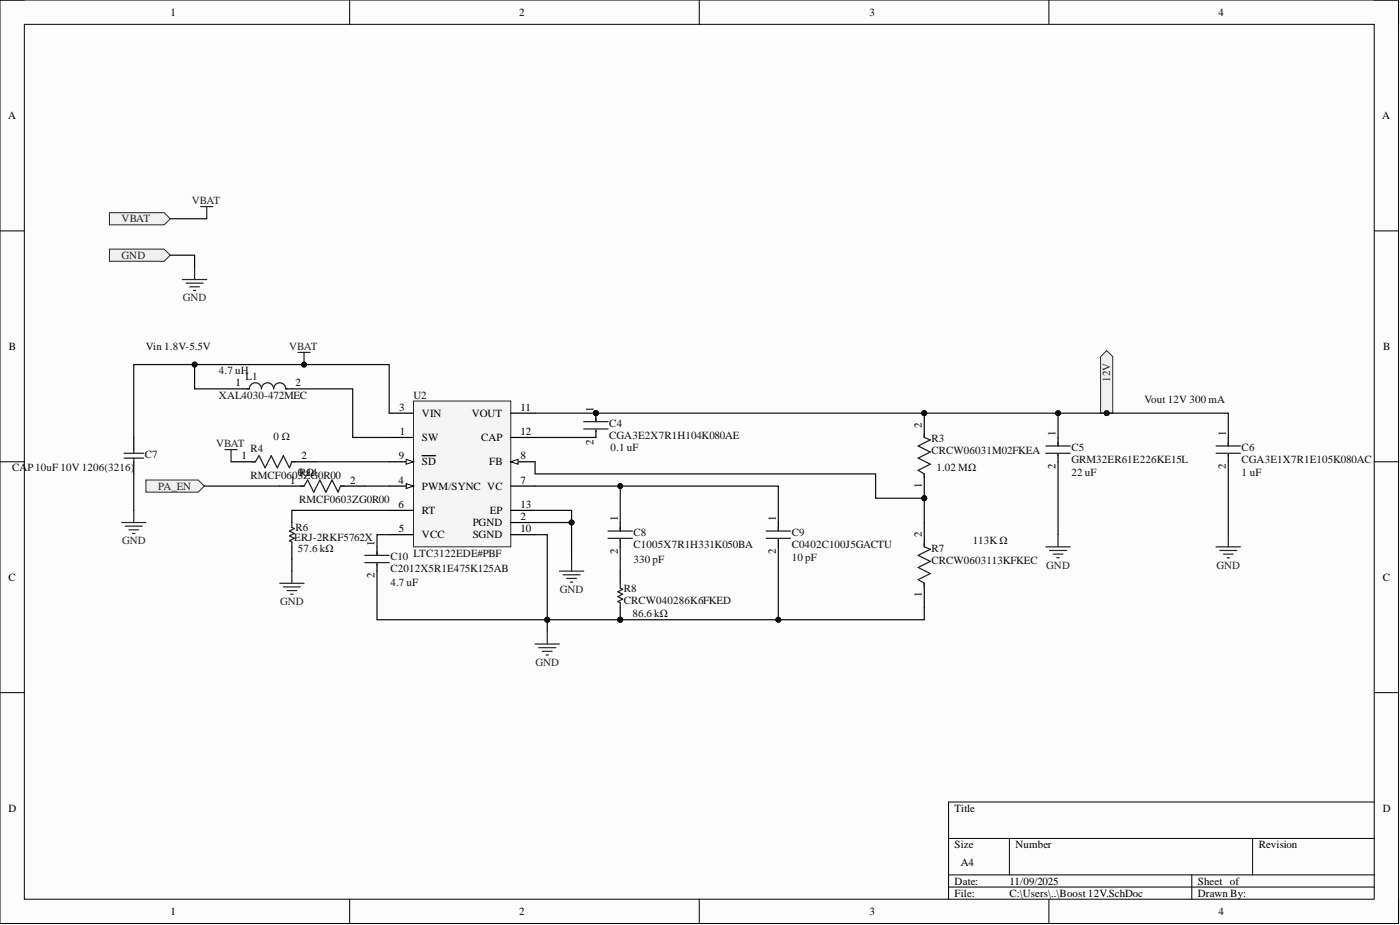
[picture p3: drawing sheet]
<svg xmlns="http://www.w3.org/2000/svg" width="292mm" height="193mm" viewBox="0 0 292 193" stroke-linecap="round" stroke-linejoin="round" font-family="sans-serif">
<defs><g id="words">
<g font-size="2.3">
<text x="35.6" y="3.3">1</text>
<text x="108.3" y="3.3">2</text>
<text x="181.4" y="3.3">3</text>
<text x="254.2" y="3.3">4</text>
<text x="1.7" y="24.8">A</text>
<text x="288.4" y="24.8">A</text>
<text x="1.9" y="73">B</text>
<text x="288.6" y="73">B</text>
<text x="49.1" y="80.6">1</text>
<text x="61.7" y="80.6">2</text>
<text x="83.3" y="85.7">3</text>
<text x="88" y="87">VIN</text>
<text x="98.4" y="87">VOUT</text>
<text x="108.6" y="85.7">11</text>
<text x="123.8" y="85.9" transform="rotate(-90 123.8 85.9)">1</text>
<text x="192.3" y="89.2" transform="rotate(-90 192.3 89.2)">2</text>
<text x="50.4" y="95.8">1</text>
<text x="62.9" y="95.8">2</text>
<text x="83.2" y="95.8">9</text>
<text x="83.4" y="90.8">1</text>
<text x="88" y="92">SW</text>
<text x="100.4" y="92">CAP</text>
<text x="108.6" y="95.8">8</text>
<text x="108.6" y="90.8">12</text>
<text x="123.8" y="92.8" transform="rotate(-90 123.8 92.8)">2</text>
<text x="220.2" y="91" transform="rotate(-90 220.2 91)">1</text>
<text x="255.8" y="91" transform="rotate(-90 255.8 91)">1</text>
<text x="60.6" y="100.9">1</text>
<text x="73.1" y="100.9">2</text>
<text x="83.1" y="100.9">4</text>
<text x="88" y="97.1">SD</text>
<text x="102.1" y="97.1">FB</text>
<text x="108.6" y="100.9">7</text>
<text x="192.3" y="101.7" transform="rotate(-90 192.3 101.7)">1</text>
<text x="220.2" y="97.9" transform="rotate(-90 220.2 97.9)">2</text>
<text x="255.8" y="97.9" transform="rotate(-90 255.8 97.9)">2</text>
<text x="83.1" y="106">6</text>
<text x="88" y="102.2">PWM/SYNC VC</text>
<text x="88" y="107.2">RT</text>
<text x="102.2" y="107.2">EP</text>
<text x="108.6" y="106">13</text>
<text x="78.2" y="113.8" transform="rotate(-90 78.2 113.8)">1</text>
<text x="83.2" y="111">5</text>
<text x="88" y="112.3">VCC</text>
<text x="98.6" y="109.8">PGND</text>
<text x="98.6" y="112.3">SGND</text>
<text x="108.6" y="108.5">2</text>
<text x="108.6" y="111">10</text>
<text x="128.9" y="108.8" transform="rotate(-90 128.9 108.8)">1</text>
<text x="161.9" y="108.8" transform="rotate(-90 161.9 108.8)">1</text>
<text x="192.3" y="112" transform="rotate(-90 192.3 112)">2</text>
<text x="128.9" y="115.6" transform="rotate(-90 128.9 115.6)">2</text>
<text x="161.9" y="115.6" transform="rotate(-90 161.9 115.6)">2</text>
<text x="1.8" y="121.2">C</text>
<text x="78.2" y="120.7" transform="rotate(-90 78.2 120.7)">2</text>
<text x="192.3" y="124.6" transform="rotate(-90 192.3 124.6)">1</text>
<text x="288.5" y="121.2">C</text>
<text x="1.8" y="169.3">D</text>
<text x="199.2" y="169.3">Title</text>
<text x="288.5" y="169.3">D</text>
<text x="199.2" y="176.9">Size</text>
<text x="211.9" y="176.9">Number</text>
<text x="262.6" y="176.9">Revision</text>
<text x="199.2" y="184.5">Date:</text>
<text x="200.5" y="180.7">A4</text>
<text x="210.6" y="184.5">11/09/2025</text>
<text x="249.9" y="184.5">Sheet of</text>
<text x="35.6" y="190.9">1</text>
<text x="108.3" y="190.9">2</text>
<text x="181.4" y="190.9">3</text>
<text x="199.2" y="187.1">File:</text>
<text x="210.6" y="187.1">C:\Users\..\Boost 12V.SchDoc</text>
<text x="249.9" y="187.1">Drawn By:</text>
<text x="254.2" y="190.9">4</text>
</g>
<g font-size="2.3" fill="#262626">
<text x="25.4" y="46.4">VBAT</text>
<text x="40" y="42.6">VBAT</text>
<text x="25.4" y="54">GND</text>
<text x="38.1" y="62.9">GND</text>
<text x="60.3" y="73">VBAT</text>
<text x="231.7" y="79.6" transform="rotate(-90 231.7 79.6)">12V</text>
<text x="45.1" y="93.3">VBAT</text>
<text x="33" y="102.2">PA_EN</text>
<text x="25.5" y="113.6">GND</text>
<text x="218.3" y="118.6">GND</text>
<text x="253.8" y="118.6">GND</text>
<text x="116.8" y="123.7">GND</text>
<text x="58.4" y="126.2">GND</text>
<text x="111.7" y="138.9">GND</text>
</g>
<g font-size="2.3" fill="#0e0e0e">
<text x="30.4" y="73">Vin 1.8V-5.5V</text>
<text x="45.7" y="83.2">XAL4030-472MEC</text>
<text x="45.7" y="78.1">4.7 uH</text>
<text x="51.3" y="79.3">L1</text>
<text x="86.3" y="83.2">U2</text>
<text x="127.1" y="89">C4</text>
<text x="238.8" y="84.2">Vout 12V 300 mA</text>
<text x="30.2" y="95.6">C7</text>
<text x="52.3" y="94.3">R4</text>
<text x="57.1" y="91.8">0 Ω</text>
<text x="127.1" y="91.5">CGA3E2X7R1H104K080AE</text>
<text x="127.4" y="94.1">0.1 uF</text>
<text x="194.4" y="92.3">R3</text>
<text x="194.4" y="94.8">CRCW06031M02FKEA</text>
<text x="223.5" y="94.1">C5</text>
<text x="259.1" y="94.1">C6</text>
<text x="2.5" y="98.4">CA</text>
<text x="5.8" y="98.4">P10uF 10V 1206(3216)</text>
<text x="52.3" y="99.9">RMCF0603R1G0R00</text>
<text x="62.2" y="99.4">0ZΩ4</text>
<text x="195.4" y="98.4">1.02 MΩ</text>
<text x="223.5" y="96.6">GRM32ER61E226KE15L</text>
<text x="223.5" y="99.4">22 uF</text>
<text x="259.1" y="96.6">CGA3E1X7R1E105K080AC</text>
<text x="259.1" y="99.4">1 uF</text>
<text x="62.4" y="105">RMCF0603ZG0R00</text>
<text x="61.4" y="112.8">ERJ-2RKF5762X</text>
<text x="61.7" y="110.8">R6</text>
<text x="132.2" y="111.8">C8</text>
<text x="165.2" y="111.8">C9</text>
<text x="203" y="113.6">113K Ω</text>
<text x="62.2" y="115.1">57.6 kΩ</text>
<text x="81.4" y="116.9">C10</text>
<text x="81.4" y="119.4">C2012X5R1E475K125AB</text>
<text x="86.3" y="116.1">LTC3122EDE#PBF</text>
<text x="132.2" y="114.3">C1005X7R1H331K050BA</text>
<text x="132.2" y="117.4">330 pF</text>
<text x="165.2" y="114.3">C0402C100J5GACTU</text>
<text x="165.2" y="117.1">10 pF</text>
<text x="194.4" y="115.1">R7</text>
<text x="194.4" y="117.6">CRCW0603113KFKEC</text>
<text x="81.4" y="122.2">4.7 uF</text>
<text x="130.2" y="123.5">R8</text>
<text x="130.2" y="126">CRCW040286K6FKED</text>
<text x="131.9" y="128.8">86.6 kΩ</text>
</g>
</g></defs>
<path d="M0 0h291.8v192.7h-291.8z" fill-rule="evenodd" fill="#fcfcfc"/>
<path d="M0 0h291.8v192.7h-291.8z" fill="none" stroke="#000" stroke-width=".21"/>
<path d="M5.1 5.1h281.6v182.5h-281.6z" fill-rule="evenodd" fill="#fcfcfc"/>
<g fill="none" stroke="#000" stroke-width=".21">
<path d="M0 0h5.1M5.1 5.1h281.6v182.5h-281.6zM72.9 0v5.1M145.9 0v5.1M218.8 0v5.1M286.7 0h5.1v5.1M0 48.2h5.1M286.7 48.2h5.1M0 96.3h5.1M286.7 96.3h5.1M0 144.5h5.1M286.7 144.5h5.1"/>
<path d="M197.9 174.9h88.8M210.6 174.9v7.6M261.3 174.9v7.6M286.7 167.3h-88.8v20.3M72.9 187.6v5.1M145.9 187.6v5.1M197.9 182.5h88.8M197.9 185.1h88.8M218.8 187.6v5.1M248.7 182.5v5.1M291.8 187.6v5.1"/>
</g>
<path d="M86.3 83.7h20.3v30.4h-20.3z" fill-rule="evenodd" fill="#f5f5f5"/>
<path d="M86.3 83.7h20.3v30.4h-20.3z" fill="none" stroke="#262626" stroke-width=".21"/>
<path d="M81.2 91.3h5.1M81.2 86.2h5.1M81.2 101.4h5.1M106.6 109h5" fill="none" stroke="#000" stroke-width=".25"/>
<path d="M84.7 100.9l1.6 .5-1.6 .5z" fill="#fbfbfb"/>
<path d="M84.7 100.9l1.6 .5-1.6 .5z" fill="none" stroke="#000" stroke-width=".21"/>
<path d="M106.6 96.3h5M81.2 111.5h5.1M81.2 106.5h5.1M106.6 101.4h5" fill="none" stroke="#000" stroke-width=".25"/>
<path d="M106.6 96.3l1.5-.5v1z" fill="#fbfbfb"/>
<path d="M106.6 96.3l1.5-.5v1z" fill="none" stroke="#000" stroke-width=".21"/>
<path d="M81.2 96.3h5.1" fill="none" stroke="#000" stroke-width=".25"/>
<path d="M84.7 95.8l1.6 .5-1.6 .5z" fill="#fbfbfb"/>
<path d="M84.7 95.8l1.6 .5-1.6 .5z" fill="none" stroke="#000" stroke-width=".21"/>
<g fill="none" stroke="#000" stroke-width=".25">
<path d="M27.9 91.3v2.5M27.9 96.3v2.6M50.7 81.1h1.3M59.6 81.1h1.3M88 95.1h2.9M106.6 86.2h5M106.6 91.3h5M60.9 106.5v2.5M60.9 114.1v2.5M78.7 114.1v1.8M78.7 117.6v1.5M106.6 111.5h5"/>
<path d="M106.6 106.5h5M129.4 109v1.8M129.4 112.6v1.5"/>
</g>
<g fill="none" stroke="#1c1c1c" stroke-width=".25">
<path d="M25.9 94.6h4M25.9 95.6h4M27.9 93.8v.8M27.9 95.6v.7M51.5 81.1h.5a1.27 1.27 0 0 1 1.3-1.2 1.27 1.27 0 0 1 1.3 1.2 1.27 1.27 0 0 1 1.2-1.2 1.27 1.27 0 0 1 1.3 1.2 1.27 1.27 0 0 1 1.3-1.2 1.27 1.27 0 0 1 1.2 1.2h.3M60.9 109v1l.5 .3-1 .5 1 .5-1 .5 1 .5-1 .5 .5 .3v1M76.1 115.9h5.1M76.1 117.4h5.1M78.7 115.1v.8M78.7 117.6v.3M126.9 110.8h5M126.9 112.3h5"/>
<path d="M129.4 110v.8M129.4 112.6v.2"/>
</g>
<path d="M25.4 109h5M26.1 109.8h3.6M26.9 110.5h2M27.7 111.3h.5M27.9 106.5v2.5M116.7 119.1h5.1M117.5 119.9h3.5M119.3 116.6v2.5M118.2 120.7h2.1M119 121.4h.5" fill="none" stroke="#262626" stroke-width=".25"/>
<circle cx="129.4" cy="129.3" r=".51" fill="#0e0e0e"/>
<circle cx="129.4" cy="129.3" r=".51" fill="none" stroke="#0e0e0e" stroke-width=".21"/>
<path d="M129.4 119.1v2.6M129.4 126.8v2.5" fill="none" stroke="#000" stroke-width=".25"/>
<circle cx="129.4" cy="129.3" r=".51" fill="#0e0e0e"/>
<circle cx="129.4" cy="129.3" r=".51" fill="none" stroke="#0e0e0e" stroke-width=".21"/>
<path d="M159.9 110.8h5M159.9 112.3h5M162.4 110v.8M162.4 112.6v.2M129.4 121.7v1l.5 .2-1 .6 1 .5-1 .5 1 .5-1 .5 .5 .2v1.1" fill="none" stroke="#1c1c1c" stroke-width=".25"/>
<path d="M162.4 109v1.8M162.4 112.6v1.5" fill="none" stroke="#000" stroke-width=".25"/>
<circle cx="124.3" cy="86.2" r=".51" fill="#0e0e0e"/>
<circle cx="124.3" cy="86.2" r=".51" fill="none" stroke="#0e0e0e" stroke-width=".21"/>
<path d="M124.3 86.2v1.8" fill="none" stroke="#000" stroke-width=".25"/>
<circle cx="124.3" cy="86.2" r=".51" fill="#0e0e0e"/>
<circle cx="124.3" cy="86.2" r=".51" fill="none" stroke="#0e0e0e" stroke-width=".21"/>
<path d="M124.3 89.7v1.6M220.7 91.3v1.7M220.7 94.8v1.5M256.3 91.3v1.7M256.3 94.8v1.5" fill="none" stroke="#000" stroke-width=".25"/>
<path d="M121.8 88h5.1M121.8 89.5h5.1M124.3 87.2v.8M124.3 89.7v.3M218.2 93h5.1M218.2 94.6h5.1M220.7 92.3v.7M220.7 94.8v.3M253.7 93h5.1M253.7 94.6h5.1M256.3 92.3v.7M256.3 94.8v.3" fill="none" stroke="#1c1c1c" stroke-width=".25"/>
<g fill="none" stroke="#262626" stroke-width=".25">
<path d="M62.2 73.5h2.5M63.4 73.5v2.6M218.2 114.1h5.1M219 114.8h3.5M219.7 115.6h2.1M220.5 116.4h.5M220.7 111.5v2.6M253.7 114.1h5.1M254.5 114.8h3.5M255.3 115.6h2M256 116.4h.5M256.3 111.5v2.6"/>
<path d="M111.6 134.4h5.1M112.4 135.1h3.6M113.2 135.9h2M113.9 136.6h.5M114.2 131.8v2.6"/>
</g>
<circle cx="63.4" cy="76.1" r=".51" fill="#0e0e0e"/>
<circle cx="63.4" cy="76.1" r=".51" fill="none" stroke="#0e0e0e" stroke-width=".21"/>
<path d="M60.9 119.1v2.6M58.4 121.7h5M59.1 122.4h3.6M59.9 123.2h2M60.6 124h.6" fill="none" stroke="#262626" stroke-width=".25"/>
<path d="M48.2 96.3h5.1M60.9 96.3h5.1" fill="none" stroke="#000" stroke-width=".25"/>
<path d="M52.5 96.3h.8l.7-1.2 1.3 2.5 1.3-2.5 1.3 2.5 1.2-2.5 1.3 2.5 .5-1.3h.8" fill="none" stroke="#1c1c1c" stroke-width=".25"/>
<path d="M22.8 44.4h11.5l1.2 1.2-1.2 1.3h-11.5z" fill-rule="evenodd" fill="#f0f0f0"/>
<path d="M22.8 44.4h11.5l1.2 1.2-1.2 1.3h-11.5z" fill="none" stroke="#262626" stroke-width=".21"/>
<path d="M38.1 58.3h5M38.8 59.1h3.6M39.6 59.8h2M40.6 55.8v2.5M41.9 43.1h2.5M43.1 43.1v2.5M40.3 60.6h.6" fill="none" stroke="#262626" stroke-width=".25"/>
<path d="M22.8 52h11.5l1.2 1.2-1.2 1.3h-11.5z" fill-rule="evenodd" fill="#f0f0f0"/>
<path d="M22.8 52h11.5l1.2 1.2-1.2 1.3h-11.5z" fill="none" stroke="#262626" stroke-width=".21"/>
<path d="M229.6 74.4l1.3-1.3 1.3 1.3v11.8h-2.6z" fill-rule="evenodd" fill="#f0f0f0"/>
<path d="M229.6 74.4l1.3-1.3 1.3 1.3v11.8h-2.6z" fill="none" stroke="#262626" stroke-width=".21"/>
<circle cx="230.9" cy="86.2" r=".51" fill="#0e0e0e"/>
<circle cx="230.9" cy="86.2" r=".51" fill="none" stroke="#0e0e0e" stroke-width=".21"/>
<circle cx="192.8" cy="103.9" r=".51" fill="#0e0e0e"/>
<circle cx="192.8" cy="103.9" r=".51" fill="none" stroke="#0e0e0e" stroke-width=".21"/>
<circle cx="192.8" cy="86.2" r=".51" fill="#0e0e0e"/>
<circle cx="192.8" cy="86.2" r=".51" fill="none" stroke="#0e0e0e" stroke-width=".21"/>
<path d="M192.8 98.9v5" fill="none" stroke="#000" stroke-width=".25"/>
<circle cx="192.8" cy="103.9" r=".51" fill="#0e0e0e"/>
<circle cx="192.8" cy="103.9" r=".51" fill="none" stroke="#0e0e0e" stroke-width=".21"/>
<path d="M192.8 86.2v5.1" fill="none" stroke="#000" stroke-width=".25"/>
<circle cx="192.8" cy="86.2" r=".51" fill="#0e0e0e"/>
<circle cx="192.8" cy="86.2" r=".51" fill="none" stroke="#0e0e0e" stroke-width=".21"/>
<path d="M192.8 90.5v.8l1.3 .5-2.5 1.2 2.5 1.3-2.5 1.3 2.5 1.2-2.5 1.3 1.2 .8v.7M192.8 113.3v.8l1.3 .5-2.5 1.3 2.5 1.2-2.5 1.3 2.5 1.3-2.5 1.2 1.2 .8v.7" fill="none" stroke="#1c1c1c" stroke-width=".25"/>
<path d="M192.8 109v5.1M192.8 121.7v5.1" fill="none" stroke="#000" stroke-width=".25"/>
<path d="M46.9 93.8h2.6M48.2 93.8v2.5" fill="none" stroke="#262626" stroke-width=".25"/>
<path d="M60.9 106.5h20.3M81.2 111.5h-2.5v2.6M129.4 101.4v7.6" fill="none" stroke="#0e0e0e" stroke-width=".25"/>
<circle cx="129.4" cy="101.4" r=".51" fill="#0e0e0e"/>
<circle cx="129.4" cy="101.4" r=".51" fill="none" stroke="#0e0e0e" stroke-width=".21"/>
<path d="M40.6 76.1h-12.7v15.2" fill="none" stroke="#0e0e0e" stroke-width=".25"/>
<circle cx="40.6" cy="76.1" r=".51" fill="#0e0e0e"/>
<circle cx="40.6" cy="76.1" r=".51" fill="none" stroke="#0e0e0e" stroke-width=".21"/>
<path d="M27.9 98.9v7.6M111.6 86.2h12.7M129.4 114.1v5" fill="none" stroke="#0e0e0e" stroke-width=".25"/>
<circle cx="124.3" cy="86.2" r=".51" fill="#0e0e0e"/>
<circle cx="124.3" cy="86.2" r=".51" fill="none" stroke="#0e0e0e" stroke-width=".21"/>
<path d="M111.6 91.3h12.7M111.6 109h7.7v7.6" fill="none" stroke="#0e0e0e" stroke-width=".25"/>
<circle cx="119.3" cy="109" r=".51" fill="#0e0e0e"/>
<circle cx="119.3" cy="109" r=".51" fill="none" stroke="#0e0e0e" stroke-width=".21"/>
<path d="M111.6 106.5h7.7v2.5" fill="none" stroke="#0e0e0e" stroke-width=".25"/>
<circle cx="119.3" cy="109" r=".51" fill="#0e0e0e"/>
<circle cx="119.3" cy="109" r=".51" fill="none" stroke="#0e0e0e" stroke-width=".21"/>
<path d="M78.7 119.1v10.2h35.5" fill="none" stroke="#0e0e0e" stroke-width=".25"/>
<circle cx="114.2" cy="129.3" r=".51" fill="#0e0e0e"/>
<circle cx="114.2" cy="129.3" r=".51" fill="none" stroke="#0e0e0e" stroke-width=".21"/>
<path d="M220.7 96.3v15.2M162.4 114.1v15.2" fill="none" stroke="#0e0e0e" stroke-width=".25"/>
<circle cx="162.4" cy="129.3" r=".51" fill="#0e0e0e"/>
<circle cx="162.4" cy="129.3" r=".51" fill="none" stroke="#0e0e0e" stroke-width=".21"/>
<path d="M50.7 81.1h-10.1v-5h40.6v10.1M66 96.3h15.2M256.3 96.3v15.2M60.9 116.6v2.5" fill="none" stroke="#0e0e0e" stroke-width=".25"/>
<circle cx="40.6" cy="76.1" r=".51" fill="#0e0e0e"/>
<circle cx="40.6" cy="76.1" r=".51" fill="none" stroke="#0e0e0e" stroke-width=".21"/>
<circle cx="63.4" cy="76.1" r=".51" fill="#0e0e0e"/>
<circle cx="63.4" cy="76.1" r=".51" fill="none" stroke="#0e0e0e" stroke-width=".21"/>
<path d="M35.5 53.2h5.1v2.6M35.5 45.6h7.6M60.9 81.1h12.7v10.2h7.6M124.3 86.2h96.4v5.1" fill="none" stroke="#0e0e0e" stroke-width=".25"/>
<circle cx="124.3" cy="86.2" r=".51" fill="#0e0e0e"/>
<circle cx="124.3" cy="86.2" r=".51" fill="none" stroke="#0e0e0e" stroke-width=".21"/>
<circle cx="192.8" cy="86.2" r=".51" fill="#0e0e0e"/>
<circle cx="192.8" cy="86.2" r=".51" fill="none" stroke="#0e0e0e" stroke-width=".21"/>
<circle cx="220.8" cy="86.2" r=".51" fill="#0e0e0e"/>
<circle cx="220.8" cy="86.2" r=".51" fill="none" stroke="#0e0e0e" stroke-width=".21"/>
<path d="M111.6 96.3v2.6h71.1v5h10.1v5.1" fill="none" stroke="#0e0e0e" stroke-width=".25"/>
<circle cx="192.8" cy="103.9" r=".51" fill="#0e0e0e"/>
<circle cx="192.8" cy="103.9" r=".51" fill="none" stroke="#0e0e0e" stroke-width=".21"/>
<path d="M111.6 111.5h2.6v20.3" fill="none" stroke="#0e0e0e" stroke-width=".25"/>
<circle cx="114.2" cy="129.3" r=".51" fill="#0e0e0e"/>
<circle cx="114.2" cy="129.3" r=".51" fill="none" stroke="#0e0e0e" stroke-width=".21"/>
<path d="M111.6 101.4h50.8v7.6" fill="none" stroke="#0e0e0e" stroke-width=".25"/>
<circle cx="129.4" cy="101.4" r=".51" fill="#0e0e0e"/>
<circle cx="129.4" cy="101.4" r=".51" fill="none" stroke="#0e0e0e" stroke-width=".21"/>
<path d="M192.8 126.8v2.5h-78.6" fill="none" stroke="#0e0e0e" stroke-width=".25"/>
<circle cx="162.4" cy="129.3" r=".51" fill="#0e0e0e"/>
<circle cx="162.4" cy="129.3" r=".51" fill="none" stroke="#0e0e0e" stroke-width=".21"/>
<circle cx="129.4" cy="129.3" r=".51" fill="#0e0e0e"/>
<circle cx="129.4" cy="129.3" r=".51" fill="none" stroke="#0e0e0e" stroke-width=".21"/>
<circle cx="114.2" cy="129.3" r=".51" fill="#0e0e0e"/>
<circle cx="114.2" cy="129.3" r=".51" fill="none" stroke="#0e0e0e" stroke-width=".21"/>
<path d="M220.7 86.2h35.6v5.1" fill="none" stroke="#0e0e0e" stroke-width=".25"/>
<circle cx="220.8" cy="86.2" r=".51" fill="#0e0e0e"/>
<circle cx="220.8" cy="86.2" r=".51" fill="none" stroke="#0e0e0e" stroke-width=".21"/>
<circle cx="230.9" cy="86.2" r=".51" fill="#0e0e0e"/>
<circle cx="230.9" cy="86.2" r=".51" fill="none" stroke="#0e0e0e" stroke-width=".21"/>
<path d="M30.4 100.1h11l1.2 1.3-1.2 1.3h-11z" fill-rule="evenodd" fill="#f0f0f0"/>
<path d="M30.4 100.1h11l1.2 1.3-1.2 1.3h-11z" fill="none" stroke="#262626" stroke-width=".21"/>
<path d="M42.6 101.4h15.8M76.1 101.4h5.1" fill="none" stroke="#0e0e0e" stroke-width=".25"/>
<path d="M58.4 101.4h5M71 101.4h5.1" fill="none" stroke="#000" stroke-width=".25"/>
<path d="M62.7 101.4h.7l.8-1.3 1.3 2.6 1.2-2.6 1.3 2.6 1.3-2.6 1.2 2.6 .5-1.3h.8" fill="none" stroke="#1c1c1c" stroke-width=".25"/>
<use href="#words"/>
</svg>
